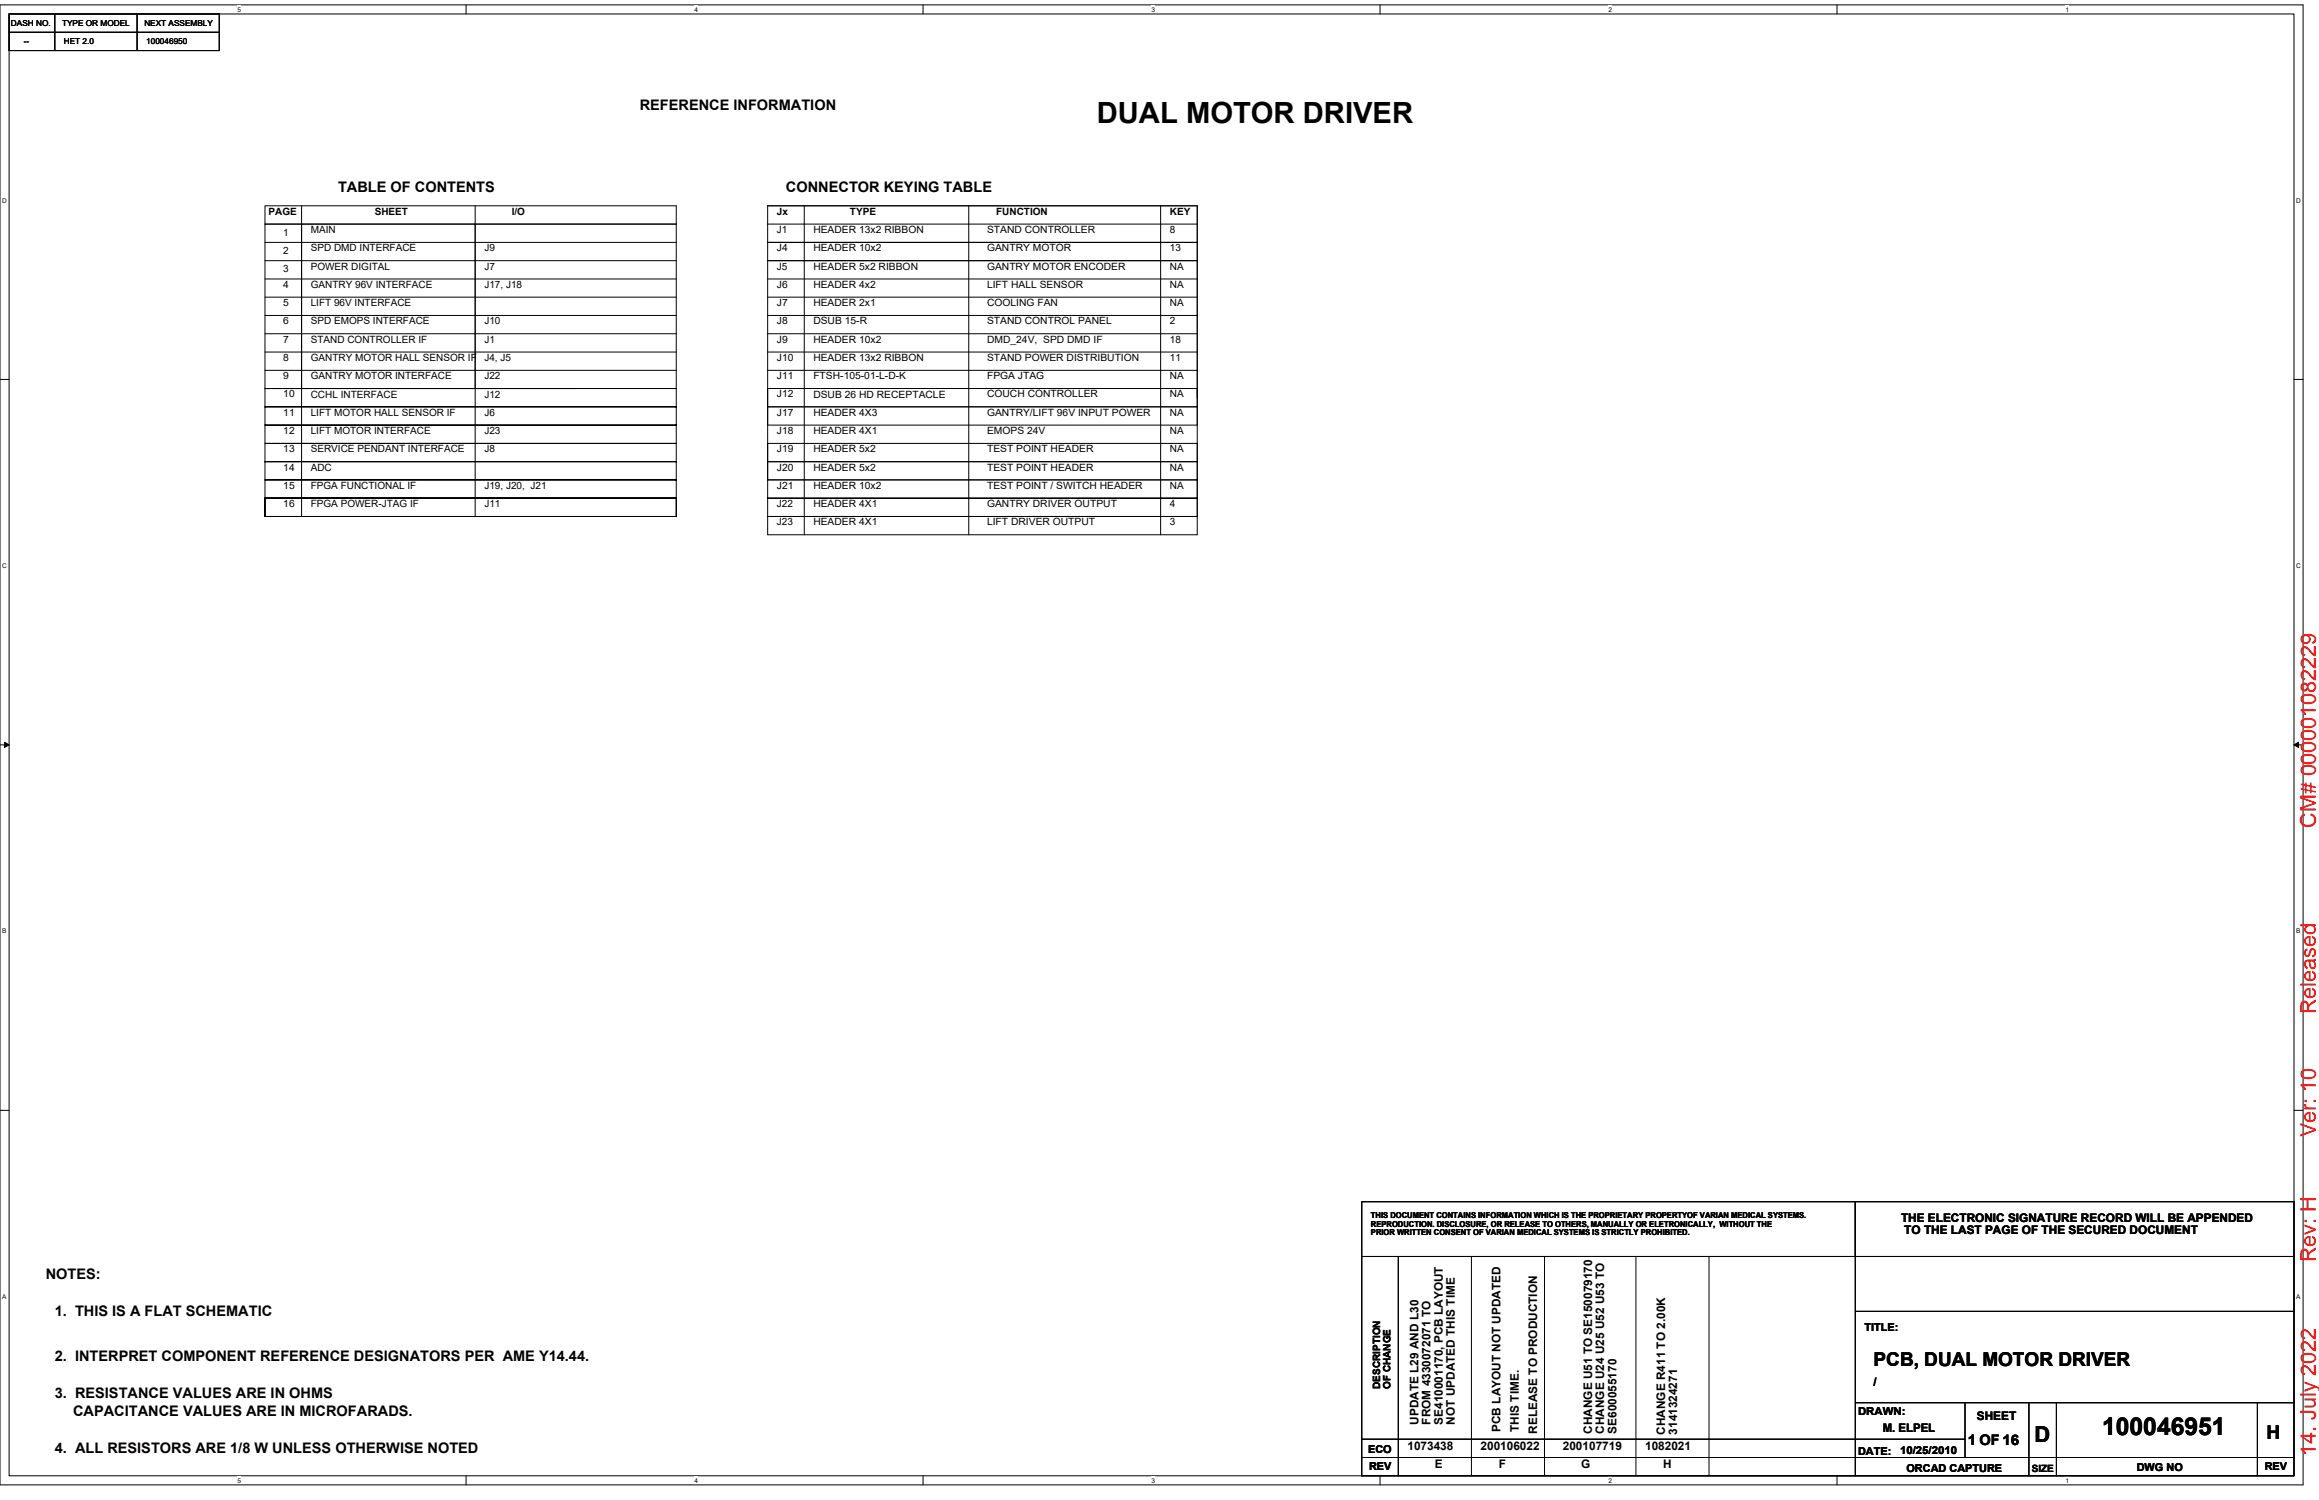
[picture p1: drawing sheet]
<svg xmlns="http://www.w3.org/2000/svg" width="432mm" height="279mm" viewBox="0 0 432 279" stroke-linecap="round" stroke-linejoin="round" font-family="sans-serif">
<defs><g id="words">
<text font-size="5.4" x="204.2" y="22.9">DUAL MOTOR DRIVER</text>
<text font-size="4.6" x="391.4" y="267.3">100046951</text>
<text font-size="4.1" x="378.8" y="268.6">D</text>
<g font-size="4" fill="#f00">
<text x="431.2" y="154.2" transform="rotate(-90 431.2 154.2)">CM# 000001082229</text>
<text x="431.2" y="188.9" transform="rotate(-90 431.2 188.9)">Released</text>
<text x="431.2" y="211.8" transform="rotate(-90 431.2 211.8)">Ver: 10</text>
<text x="431.2" y="235.1" transform="rotate(-90 431.2 235.1)">Rev: H</text>
<text x="431.2" y="271.2" transform="rotate(-90 431.2 271.2)">14. July 2022</text>
</g>
<g font-size="3.6">
<text x="348.9" y="254.4">PCB, DUAL MOTOR DRIVER</text>
<text x="422" y="268">H</text>
</g>
<g font-size="2.7">
<text x="119.1" y="20.4">REFERENCE INFORMATION</text>
<text x="62.9" y="35.8">TABLE OF CONTENTS</text>
<text x="146.3" y="35.8">CONNECTOR KEYING TABLE</text>
<text x="8.5" y="238.3">NOTES:</text>
<text x="10.2" y="245.1">1. THIS IS A FLAT SCHEMATIC</text>
<text x="10.2" y="253.6">2. INTERPRET COMPONENT REFERENCE DESIGNATORS PER AME Y14.44.</text>
<text x="10.2" y="260.4">3. RESISTANCE VALUES ARE IN OHMS</text>
<text x="13.6" y="263.8">CAPACITANCE VALUES ARE IN MICROFARADS.</text>
<text x="366.4" y="269.1">1 OF 16</text>
<text x="10.2" y="270.6">4. ALL RESISTORS ARE 1/8 W UNLESS OTHERWISE NOTED</text>
</g>
<g font-size="2.2">
<text x="354" y="227.6">THE ELECTRONIC SIGNATURE RECORD WILL BE APPENDED</text>
<text x="354.6" y="229.8">TO THE LAST PAGE OF THE SECURED DOCUMENT</text>
<text x="348.9" y="258.2">/</text>
<text x="264.1" y="265.4" transform="rotate(-90 264.1 265.4)">UPDATE L29 AND L30</text>
<text x="266.4" y="265.4" transform="rotate(-90 266.4 265.4)">FROM 4330072071 TO</text>
<text x="268.6" y="265.4" transform="rotate(-90 268.6 265.4)">SE410001170, PCB LAYOUT</text>
<text x="270.9" y="265.4" transform="rotate(-90 270.9 265.4)">NOT UPDATED THIS TIME</text>
<text x="279.4" y="266.7" transform="rotate(-90 279.4 266.7)">PCB LAYOUT NOT UPDATED</text>
<text x="282.8" y="266.7" transform="rotate(-90 282.8 266.7)">THIS TIME.</text>
<text x="286.2" y="267.1" transform="rotate(-90 286.2 267.1)">RELEASE TO PRODUCTION</text>
<text x="296.4" y="267.1" transform="rotate(-90 296.4 267.1)">CHANGE U51 TO SE150079170</text>
<text x="298.7" y="267.1" transform="rotate(-90 298.7 267.1)">CHANGE U24 U25 U52 U53 TO</text>
<text x="301" y="267.1" transform="rotate(-90 301 267.1)">SE600055170</text>
<text x="310" y="267.2" transform="rotate(-90 310 267.2)">CHANGE R411 TO 2.00K</text>
<text x="312.3" y="267.2" transform="rotate(-90 312.3 267.2)">3141324271</text>
<text x="350.6" y="266.7">M. ELPEL</text>
<text x="368.1" y="264.5">SHEET</text>
<text x="262.1" y="270.1">1073438</text>
<text x="267.2" y="273.5">E</text>
<text x="275.7" y="270.1">200106022</text>
<text x="279.1" y="273.5">F</text>
<text x="291" y="270.1">200107719</text>
<text x="294.4" y="273.5">G</text>
<text x="306.3" y="270.1">1082021</text>
<text x="309.7" y="273.5">H</text>
</g>
<g font-size="2">
<text x="347.2" y="247.8">TITLE:</text>
<text x="346" y="263.5">DRAWN:</text>
<text x="254.7" y="270.7">ECO</text>
<text x="254.9" y="273.9">REV</text>
<text x="346" y="271">DATE:</text>
<text x="353.8" y="270.8">10/25/2010</text>
<text x="355" y="274.2">ORCAD CAPTURE</text>
<text x="397.9" y="274">DWG NO</text>
<text x="421.7" y="273.9">REV</text>
</g>
<g font-size="1.9">
<text x="50" y="40.1">PAGE</text>
<text x="69.8" y="40.1">SHEET</text>
<text x="95.3" y="40.1">I/O</text>
<text x="144.7" y="40.1">Jx</text>
<text x="158.3" y="40.1">TYPE</text>
<text x="185.5" y="40.1">FUNCTION</text>
<text x="217.8" y="40.1">KEY</text>
<text x="52.7" y="43.9">1</text>
<text x="52.7" y="47.3">2</text>
<text x="57.8" y="43.4">MAIN</text>
<text x="57.8" y="46.8">SPD DMD INTERFACE</text>
<text x="90.2" y="46.8">J9</text>
<text x="144.7" y="43.4">J1</text>
<text x="144.7" y="46.8">J4</text>
<text x="151.4" y="46.8">HEADER 10x2</text>
<text x="151.4" y="43.4">HEADER 13x2 RIBBON</text>
<text x="183.8" y="46.8">GANTRY MOTOR</text>
<text x="183.8" y="43.4">STAND CONTROLLER</text>
<text x="217.8" y="46.8">13</text>
<text x="217.8" y="43.4">8</text>
<text x="52.7" y="50.7">3</text>
<text x="52.7" y="53.6">4</text>
<text x="57.8" y="50.2">POWER DIGITAL</text>
<text x="57.8" y="53.6">GANTRY 96V INTERFACE</text>
<text x="90.2" y="53.6">J17, J18</text>
<text x="90.2" y="50.2">J7</text>
<text x="144.7" y="50.2">J5</text>
<text x="144.7" y="53.6">J6</text>
<text x="151.4" y="50.2">HEADER 5x2 RIBBON</text>
<text x="151.4" y="53.6">HEADER 4x2</text>
<text x="183.8" y="50.2">GANTRY MOTOR ENCODER</text>
<text x="183.8" y="53.6">LIFT HALL SENSOR</text>
<text x="217.8" y="50.2">NA</text>
<text x="217.8" y="53.6">NA</text>
<text x="52.7" y="57">5</text>
<text x="57.8" y="57">LIFT 96V INTERFACE</text>
<text x="144.7" y="57">J7</text>
<text x="151.4" y="57">HEADER 2x1</text>
<text x="183.8" y="57">COOLING FAN</text>
<text x="217.8" y="57">NA</text>
<text x="52.7" y="60.4">6</text>
<text x="52.7" y="63.8">7</text>
<text x="57.8" y="60.4">SPD EMOPS INTERFACE</text>
<text x="57.8" y="63.8">STAND CONTROLLER IF</text>
<text x="90.2" y="60.4">J10</text>
<text x="90.2" y="63.8">J1</text>
<text x="144.7" y="60.4">J8</text>
<text x="144.7" y="63.8">J9</text>
<text x="151.4" y="60.4">DSUB 15-R</text>
<text x="151.4" y="63.8">HEADER 10x2</text>
<text x="183.8" y="60.4">STAND CONTROL PANEL</text>
<text x="183.8" y="63.8">DMD_24V, SPD DMD IF</text>
<text x="217.8" y="63.8">18</text>
<text x="217.8" y="60.4">2</text>
<text x="52.7" y="67.2">8</text>
<text x="52.7" y="70.7">9</text>
<text x="57.8" y="67.2">GANTRY MOTOR HALL SENSOR IF</text>
<text x="57.8" y="70.7">GANTRY MOTOR INTERFACE</text>
<text x="90.2" y="67.2">J4, J5</text>
<text x="90.2" y="70.7">J22</text>
<text x="144.7" y="67.2">J10</text>
<text x="144.7" y="70.7">J11</text>
<text x="151.4" y="70.7">FTSH-105-01-L-D-K</text>
<text x="151.4" y="67.2">HEADER 13x2 RIBBON</text>
<text x="183.8" y="70.7">FPGA JTAG</text>
<text x="183.8" y="67.2">STAND POWER DISTRIBUTION</text>
<text x="217.8" y="70.7">NA</text>
<text x="217.8" y="67.2">11</text>
<text x="52.7" y="74">10</text>
<text x="52.7" y="77.4">11</text>
<text x="57.8" y="74">CCHL INTERFACE</text>
<text x="57.8" y="77.4">LIFT MOTOR HALL SENSOR IF</text>
<text x="90.2" y="77.4">J6</text>
<text x="90.2" y="74">J12</text>
<text x="144.7" y="74">J12</text>
<text x="144.7" y="77.4">J17</text>
<text x="151.4" y="77.4">HEADER 4X3</text>
<text x="151.4" y="74">DSUB 26 HD RECEPTACLE</text>
<text x="183.8" y="77.4">GANTRY/LIFT 96V INPUT POWER</text>
<text x="183.8" y="74">COUCH CONTROLLER</text>
<text x="217.8" y="77.4">NA</text>
<text x="217.8" y="74">NA</text>
<text x="52.7" y="80.9">12</text>
<text x="57.8" y="80.9">LIFT MOTOR INTERFACE</text>
<text x="90.2" y="80.9">J23</text>
<text x="144.7" y="80.9">J18</text>
<text x="151.4" y="80.9">HEADER 4X1</text>
<text x="183.8" y="80.9">EMOPS 24V</text>
<text x="217.8" y="80.9">NA</text>
<text x="52.7" y="84.3">13</text>
<text x="52.7" y="87.7">14</text>
<text x="57.8" y="84.3">SERVICE PENDANT INTERFACE</text>
<text x="57.8" y="87.7">ADC</text>
<text x="90.2" y="84.3">J8</text>
<text x="144.7" y="84.3">J19</text>
<text x="144.7" y="87.7">J20</text>
<text x="151.4" y="84.3">HEADER 5x2</text>
<text x="151.4" y="87.7">HEADER 5x2</text>
<text x="183.8" y="84.3">TEST POINT HEADER</text>
<text x="183.8" y="87.7">TEST POINT HEADER</text>
<text x="217.8" y="84.3">NA</text>
<text x="217.8" y="87.7">NA</text>
<text x="52.7" y="94.5">16</text>
<text x="52.7" y="91.1">15</text>
<text x="57.8" y="94.5">FPGA POWER-JTAG IF</text>
<text x="57.8" y="91.1">FPGA FUNCTIONAL IF</text>
<text x="90.2" y="94.5">J11</text>
<text x="90.2" y="91.1">J19, J20, J21</text>
<text x="144.7" y="94.5">J22</text>
<text x="144.7" y="91.1">J21</text>
<text x="151.4" y="94.5">HEADER 4X1</text>
<text x="151.4" y="91.1">HEADER 10x2</text>
<text x="183.8" y="94.5">GANTRY DRIVER OUTPUT</text>
<text x="183.8" y="91.1">TEST POINT / SWITCH HEADER</text>
<text x="217.8" y="94.5">4</text>
<text x="217.8" y="91.1">NA</text>
<text x="144.7" y="97.9">J23</text>
<text x="151.4" y="97.9">HEADER 4X1</text>
<text x="183.8" y="97.9">LIFT DRIVER OUTPUT</text>
<text x="217.8" y="97.9">3</text>
<text x="257" y="258.7" transform="rotate(-90 257 258.7)">DESCRIPTION</text>
<text x="258.9" y="258.7" transform="rotate(-90 258.9 258.7)">OF CHANGE</text>
<text x="378.3" y="274.2">SIZE</text>
</g>
<g font-size="1.5">
<text x="2" y="4.8">DASH NO.</text>
<text x="11.6" y="4.8">TYPE OR MODEL</text>
<text x="26.9" y="4.8">NEXT ASSEMBLY</text>
<text x="4.4" y="8.2">--</text>
<text x="11.9" y="8.2">HET 2.0</text>
<text x="27.2" y="8.2">100046950</text>
<text x="255.3" y="226.9">THIS DOCUMENT CONTAINS INFORMATION WHICH IS THE PROPRIETARY PROPERTYOF VARIAN MEDICAL SYSTEMS.</text>
<text x="255.3" y="228.5">REPRODUCTION. DISCLOSURE, OR RELEASE TO OTHERS, MANUALLY OR ELETRONICALLY, WITHOUT THE</text>
<text x="255.3" y="230.1">PRIOR WRITTEN CONSENT OF VARIAN MEDICAL SYSTEMS IS STRICTLY PROHIBITED.</text>
</g>
<g font-size="1.2">
<text x="44.2" y="2.2">5</text>
<text x="129.3" y="2.2">4</text>
<text x="214.4" y="2.2">3</text>
<text x="299.5" y="2.2">2</text>
<text x="384.6" y="2.2">1</text>
<text x=".4" y="37.7">D</text>
<text x="427.6" y="37.7">D</text>
<text x=".4" y="105.8">C</text>
<text x="427.6" y="105.8">C</text>
<text x=".4" y="173.9">B</text>
<text x="427.6" y="173.9">B</text>
<text x=".4" y="241.9">A</text>
<text x="427.6" y="241.9">A</text>
<text x="44.2" y="276.1">5</text>
<text x="129.3" y="276.1">4</text>
<text x="214.4" y="276.1">3</text>
<text x="299.5" y="276.1">2</text>
<text x="384.6" y="276.1">1</text>
</g>
</g></defs>
<path d="M0 .9h428.8v275.7h-428.8zM1.7 2.6h425.4v272.3h-425.4z" fill="none" stroke="#000" stroke-width=".19"/>
<g fill="#fff">
<path d="M44.2 1.1h.7v1.3h-.7z"/>
<path d="M44.2 275.1h.7v1.3h-.7z"/>
</g>
<path d="M86.8 .9v1.7M86.8 274.9v1.7" fill="none" stroke="#000" stroke-width=".19"/>
<g fill="#fff">
<path d="M129.3 1.1h.7v1.3h-.7z"/>
<path d="M129.3 275.1h.7v1.3h-.7z"/>
</g>
<path d="M171.9 .9v1.7M171.9 274.9v1.7" fill="none" stroke="#000" stroke-width=".19"/>
<g fill="#fff">
<path d="M214.4 1.1h.7v1.3h-.7z"/>
<path d="M214.4 275.1h.7v1.3h-.7z"/>
</g>
<path d="M257 .9v1.7M257 274.9v1.7" fill="none" stroke="#000" stroke-width=".19"/>
<g fill="#fff">
<path d="M299.5 1.1h.7v1.3h-.7z"/>
<path d="M299.5 275.1h.7v1.3h-.7z"/>
</g>
<path d="M342.1 .9v1.7M342.1 274.9v1.7" fill="none" stroke="#000" stroke-width=".19"/>
<g fill="#fff">
<path d="M384.6 1.1h.7v1.3h-.7z"/>
<path d="M384.6 275.1h.7v1.3h-.7z"/>
<path d="M.4 36.6h.9v1.4h-.9z"/>
<path d="M427.6 36.6h.8v1.4h-.8z"/>
<path d="M.4 104.7h.9v1.3h-.9z"/>
<path d="M427.6 104.7h.8v1.3h-.8z"/>
</g>
<path d="M0 70.7h1.7M427.1 70.7h1.7" fill="none" stroke="#000" stroke-width=".19"/>
<g fill="#fff">
<path d="M.4 172.8h.8v1.3h-.8z"/>
<path d="M427.6 172.8h.7v1.3h-.7z"/>
</g>
<path d="M0 138.7h1.7M427.1 138.7h1.7" fill="none" stroke="#000" stroke-width=".19"/>
<path d="M.8 138.2l.9 .5-.9 .5zM427.1 138.7l.9-.5v1z" fill="#000" stroke="#000" stroke-width=".19"/>
<g fill="#fff">
<path d="M.4 240.9h.8v1.3h-.8z"/>
<path d="M427.6 240.9h.7v1.3h-.7z"/>
</g>
<g fill="none" stroke="#000" stroke-width=".19">
<path d="M1.7 2.6h39.1v6.8h-39.1zM1.7 6h39.1M10.2 2.6v6.8M25.5 2.6v6.8M49.3 38.3h76.6v3.4h-76.6zM56.2 38.3v3.4M88.5 38.3v3.4M149.8 38.3v61.3M180.4 38.3v61.3M216.1 38.3v61.3M222.9 38.3v35.8M222.9 38.3v57.9"/>
<path d="M222.9 38.3h-80v3.4M49.3 41.7h6.9v30.7h-6.9zM49.3 45.1h76.6M49.3 48.6h76.6M49.3 55.4h76.6M49.3 58.8h76.6M49.3 52h76.6M56.2 41.7h32.3v30.7h-32.3zM88.5 41.7h37.4v30.7h-37.4zM142.9 48.6h80M142.9 52h80M142.9 41.7h80"/>
<path d="M142.9 58.8h80M142.9 41.7v47.7M142.9 55.4h80M142.9 45.1h80M49.3 69h76.6M49.3 72.4h76.6v3.4h-76.6zM49.3 75.8h76.6v3.4h-76.6zM49.3 79.2h76.6v3.4h-76.6zM49.3 72.4h57.9M49.3 62.2h76.6M49.3 65.6h76.6M56.2 72.4v23.8"/>
<path d="M88.5 72.4v23.8M142.9 72.4h80v3.4h-80zM142.9 75.8h80v3.4h-80zM142.9 69h80M142.9 65.6h80M142.9 62.2h80M49.3 89.4h76.6v3.4h-76.6zM49.3 92.8h76.6v3.4h-76.6zM49.3 86h76.6v3.4h-76.6zM49.3 82.6h76.6v3.4h-76.6zM142.9 86h80v3.4h-80zM142.9 89.4h80v3.4h-80z"/>
<path d="M142.9 92.8h80v3.4h-80zM142.9 82.6h80v3.4h-80zM142.9 96.2h80v3.4h-80zM0 206.8h1.7M427.1 206.8h1.7M253.6 223.8h173.5v51.1h-173.5zM253.6 234h173.5M260.4 234v40.9M274 234v40.9M287.6 234v40.9M304.6 234v40.9M318.2 234v40.9"/>
<path d="M345.5 234v-10.2v51.1M345.5 244.3h81.6M253.6 268.1h112.3M253.6 271.5h173.5M345.5 261.3h81.6M365.9 261.3v10.2M377.8 261.3v13.6M382.9 261.3v13.6M420.3 261.3v13.6"/>
</g>
<use href="#words"/>
</svg>
